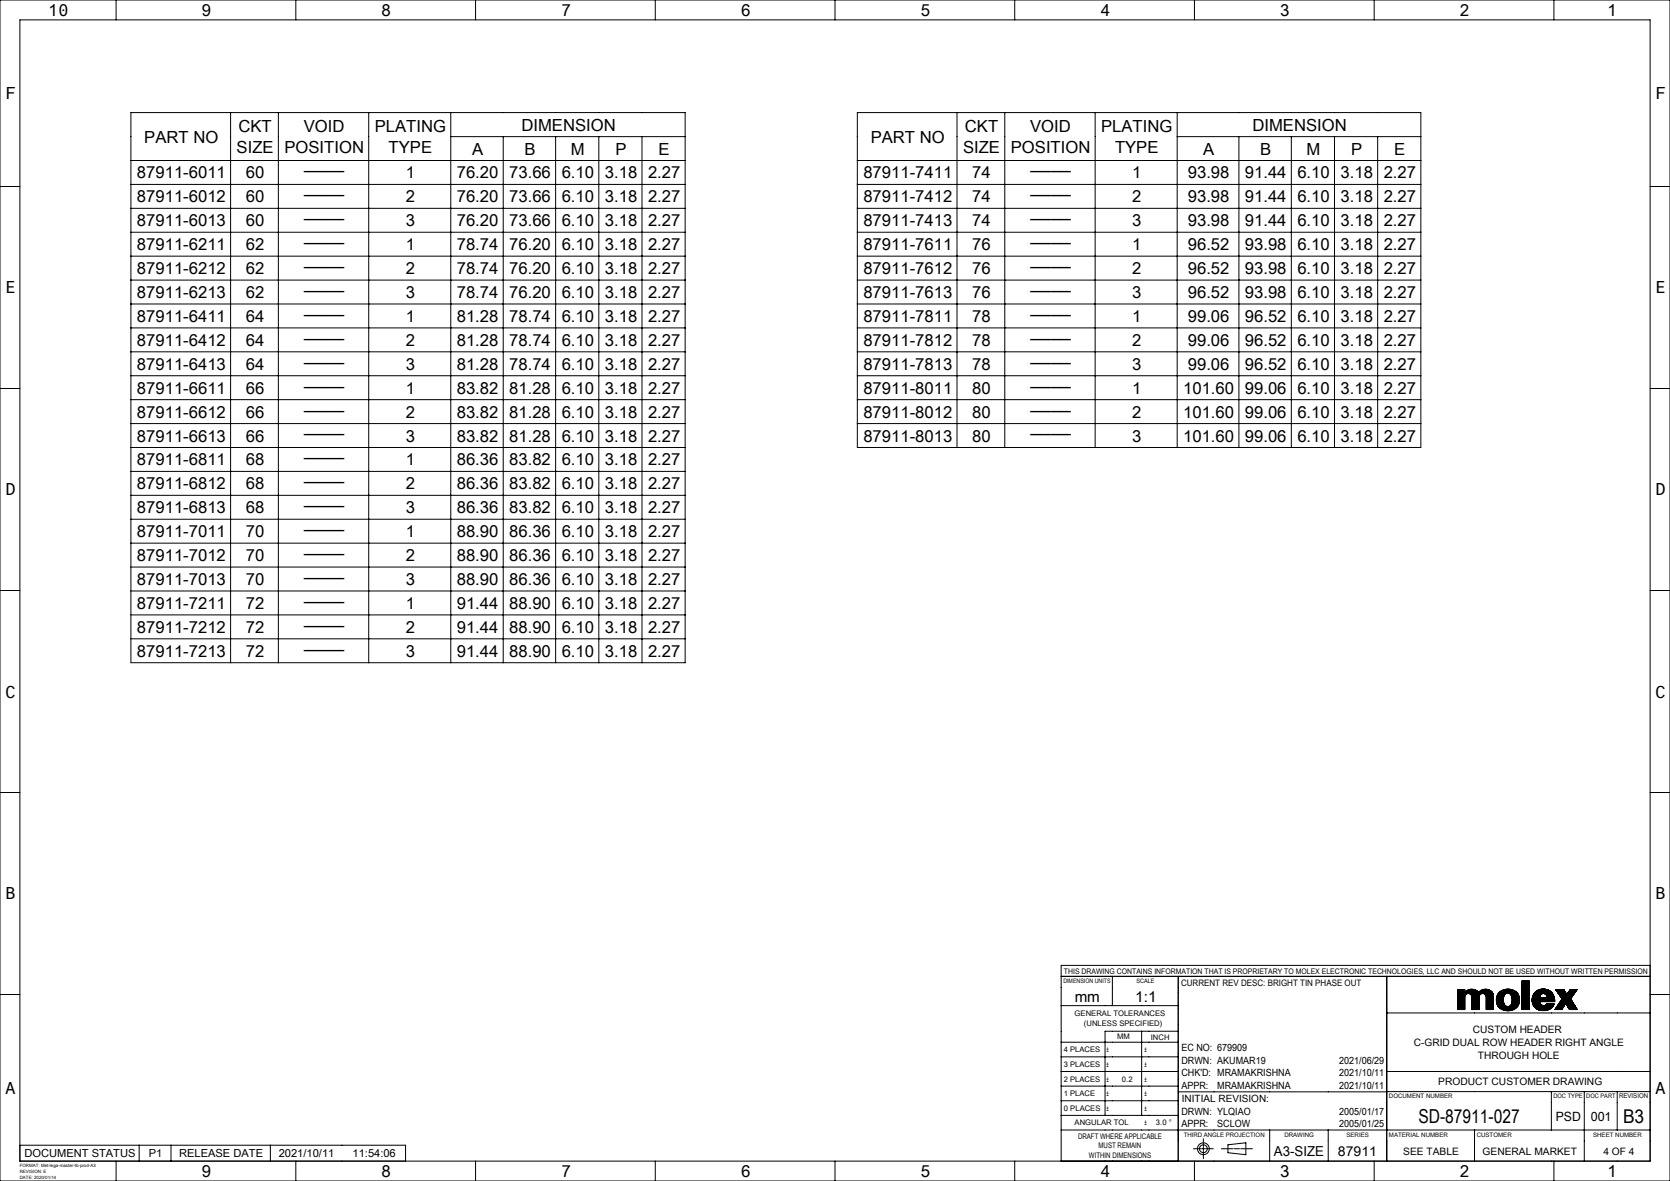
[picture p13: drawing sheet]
<svg xmlns="http://www.w3.org/2000/svg" width="420mm" height="297mm" viewBox="0 0 420 297" stroke-linecap="round" stroke-linejoin="round" font-family="sans-serif">
<defs><g id="words">
<g font-size="4.8">
<text x="356.8" y="282.4">SD-87911-027</text>
<text x="408.2" y="282.3">B3</text>
</g>
<g font-size="4.2">
<text x="12.2" y="4">10</text>
<text x="50.7" y="4">9</text>
<text x="95.9" y="4">8</text>
<text x="141.1" y="4">7</text>
<text x="186.3" y="4">6</text>
<text x="231.5" y="4">5</text>
<text x="276.7" y="4">4</text>
<text x="321.9" y="4">3</text>
<text x="367.1" y="4">2</text>
<text x="404.3" y="4">1</text>
<text x="1.4" y="25">F</text>
<text x="416.4" y="25">F</text>
<text x="36.3" y="35.9">PART NO</text>
<text x="60" y="33.2">CKT</text>
<text x="76.4" y="33.2">VOID</text>
<text x="94.2" y="33.2">PLATING</text>
<text x="131.1" y="32.9">DIMENSION</text>
<text x="219" y="35.9">PART NO</text>
<text x="242.7" y="33.2">CKT</text>
<text x="259.1" y="33.2">VOID</text>
<text x="276.9" y="33.2">PLATING</text>
<text x="315" y="32.9">DIMENSION</text>
<text x="59.5" y="38.5">SIZE</text>
<text x="71.5" y="38.5">POSITION</text>
<text x="97.7" y="38.5">TYPE</text>
<text x="118.7" y="38.9">A</text>
<text x="131.9" y="38.9">B</text>
<text x="143.6" y="38.9">M</text>
<text x="154.8" y="38.9">P</text>
<text x="165.6" y="38.9">E</text>
<text x="242.2" y="38.5">SIZE</text>
<text x="254.2" y="38.5">POSITION</text>
<text x="280.4" y="38.5">TYPE</text>
<text x="302.6" y="38.9">A</text>
<text x="316.9" y="38.9">B</text>
<text x="328.6" y="38.9">M</text>
<text x="339.8" y="38.9">P</text>
<text x="350.7" y="38.9">E</text>
<text x="34.4" y="44.9">87911-6011</text>
<text x="61.8" y="44.9">60</text>
<text x="76.5" y="44.9">────</text>
<text x="102" y="44.9">1</text>
<text x="114.9" y="44.9">76.20</text>
<text x="128.1" y="44.9">73.66</text>
<text x="141.3" y="44.9">6.10</text>
<text x="152.1" y="44.9">3.18</text>
<text x="163" y="44.9">2.27</text>
<text x="217.1" y="44.9">87911-7411</text>
<text x="244.5" y="44.9">74</text>
<text x="259.2" y="44.9">────</text>
<text x="284.7" y="44.9">1</text>
<text x="298.7" y="44.9">93.98</text>
<text x="313.1" y="44.9">91.44</text>
<text x="326.3" y="44.9">6.10</text>
<text x="337.1" y="44.9">3.18</text>
<text x="348" y="44.9">2.27</text>
<text x="34.4" y="50.9">87911-6012</text>
<text x="61.8" y="50.9">60</text>
<text x="76.5" y="50.9">────</text>
<text x="102" y="50.9">2</text>
<text x="114.9" y="50.9">76.20</text>
<text x="128.1" y="50.9">73.66</text>
<text x="141.3" y="50.9">6.10</text>
<text x="152.1" y="50.9">3.18</text>
<text x="163" y="50.9">2.27</text>
<text x="217.1" y="50.9">87911-7412</text>
<text x="244.5" y="50.9">74</text>
<text x="259.2" y="50.9">────</text>
<text x="284.7" y="50.9">2</text>
<text x="298.7" y="50.9">93.98</text>
<text x="313.1" y="50.9">91.44</text>
<text x="326.3" y="50.9">6.10</text>
<text x="337.1" y="50.9">3.18</text>
<text x="348" y="50.9">2.27</text>
<text x="34.4" y="56.9">87911-6013</text>
<text x="61.8" y="56.9">60</text>
<text x="76.5" y="56.9">────</text>
<text x="102" y="56.9">3</text>
<text x="114.9" y="56.9">76.20</text>
<text x="128.1" y="56.9">73.66</text>
<text x="141.3" y="56.9">6.10</text>
<text x="152.1" y="56.9">3.18</text>
<text x="163" y="56.9">2.27</text>
<text x="217.1" y="56.9">87911-7413</text>
<text x="244.5" y="56.9">74</text>
<text x="259.2" y="56.9">────</text>
<text x="284.7" y="56.9">3</text>
<text x="298.7" y="56.9">93.98</text>
<text x="313.1" y="56.9">91.44</text>
<text x="326.3" y="56.9">6.10</text>
<text x="337.1" y="56.9">3.18</text>
<text x="348" y="56.9">2.27</text>
<text x="34.4" y="62.9">87911-6211</text>
<text x="61.8" y="62.9">62</text>
<text x="76.5" y="62.9">────</text>
<text x="102" y="62.9">1</text>
<text x="114.9" y="62.9">78.74</text>
<text x="128.1" y="62.9">76.20</text>
<text x="141.3" y="62.9">6.10</text>
<text x="152.1" y="62.9">3.18</text>
<text x="163" y="62.9">2.27</text>
<text x="217.1" y="62.9">87911-7611</text>
<text x="244.5" y="62.9">76</text>
<text x="259.2" y="62.9">────</text>
<text x="284.7" y="62.9">1</text>
<text x="298.7" y="62.9">96.52</text>
<text x="313.1" y="62.9">93.98</text>
<text x="326.3" y="62.9">6.10</text>
<text x="337.1" y="62.9">3.18</text>
<text x="348" y="62.9">2.27</text>
<text x="34.4" y="68.9">87911-6212</text>
<text x="61.8" y="68.9">62</text>
<text x="76.5" y="68.9">────</text>
<text x="102" y="68.9">2</text>
<text x="114.9" y="68.9">78.74</text>
<text x="128.1" y="68.9">76.20</text>
<text x="141.3" y="68.9">6.10</text>
<text x="152.1" y="68.9">3.18</text>
<text x="163" y="68.9">2.27</text>
<text x="217.1" y="68.9">87911-7612</text>
<text x="244.5" y="68.9">76</text>
<text x="259.2" y="68.9">────</text>
<text x="284.7" y="68.9">2</text>
<text x="298.7" y="68.9">96.52</text>
<text x="313.1" y="68.9">93.98</text>
<text x="326.3" y="68.9">6.10</text>
<text x="337.1" y="68.9">3.18</text>
<text x="348" y="68.9">2.27</text>
<text x="1.4" y="73.8">E</text>
<text x="34.4" y="74.9">87911-6213</text>
<text x="61.8" y="74.9">62</text>
<text x="76.5" y="74.9">────</text>
<text x="102" y="74.9">3</text>
<text x="114.9" y="74.9">78.74</text>
<text x="128.1" y="74.9">76.20</text>
<text x="141.3" y="74.9">6.10</text>
<text x="152.1" y="74.9">3.18</text>
<text x="163" y="74.9">2.27</text>
<text x="217.1" y="74.9">87911-7613</text>
<text x="244.5" y="74.9">76</text>
<text x="259.2" y="74.9">────</text>
<text x="284.7" y="74.9">3</text>
<text x="298.7" y="74.9">96.52</text>
<text x="313.1" y="74.9">93.98</text>
<text x="326.3" y="74.9">6.10</text>
<text x="337.1" y="74.9">3.18</text>
<text x="348" y="74.9">2.27</text>
<text x="416.4" y="73.8">E</text>
<text x="34.4" y="81">87911-6411</text>
<text x="61.8" y="81">64</text>
<text x="76.5" y="81">────</text>
<text x="102" y="81">1</text>
<text x="114.9" y="81">81.28</text>
<text x="128.1" y="81">78.74</text>
<text x="141.3" y="81">6.10</text>
<text x="152.1" y="81">3.18</text>
<text x="163" y="81">2.27</text>
<text x="217.1" y="81">87911-7811</text>
<text x="244.5" y="81">78</text>
<text x="259.2" y="81">────</text>
<text x="284.7" y="81">1</text>
<text x="298.7" y="81">99.06</text>
<text x="313.1" y="81">96.52</text>
<text x="326.3" y="81">6.10</text>
<text x="337.1" y="81">3.18</text>
<text x="348" y="81">2.27</text>
<text x="34.4" y="87">87911-6412</text>
<text x="61.8" y="87">64</text>
<text x="76.5" y="87">────</text>
<text x="102" y="87">2</text>
<text x="114.9" y="87">81.28</text>
<text x="128.1" y="87">78.74</text>
<text x="141.3" y="87">6.10</text>
<text x="152.1" y="87">3.18</text>
<text x="163" y="87">2.27</text>
<text x="217.1" y="87">87911-7812</text>
<text x="244.5" y="87">78</text>
<text x="259.2" y="87">────</text>
<text x="284.7" y="87">2</text>
<text x="298.7" y="87">99.06</text>
<text x="313.1" y="87">96.52</text>
<text x="326.3" y="87">6.10</text>
<text x="337.1" y="87">3.18</text>
<text x="348" y="87">2.27</text>
<text x="34.4" y="93">87911-6413</text>
<text x="61.8" y="93">64</text>
<text x="76.5" y="93">────</text>
<text x="102" y="93">3</text>
<text x="114.9" y="93">81.28</text>
<text x="128.1" y="93">78.74</text>
<text x="141.3" y="93">6.10</text>
<text x="152.1" y="93">3.18</text>
<text x="163" y="93">2.27</text>
<text x="217.1" y="93">87911-7813</text>
<text x="244.5" y="93">78</text>
<text x="259.2" y="93">────</text>
<text x="284.7" y="93">3</text>
<text x="298.7" y="93">99.06</text>
<text x="313.1" y="93">96.52</text>
<text x="326.3" y="93">6.10</text>
<text x="337.1" y="93">3.18</text>
<text x="348" y="93">2.27</text>
<text x="34.4" y="99">87911-6611</text>
<text x="61.8" y="99">66</text>
<text x="76.5" y="99">────</text>
<text x="102" y="99">1</text>
<text x="114.9" y="99">83.82</text>
<text x="128.1" y="99">81.28</text>
<text x="141.3" y="99">6.10</text>
<text x="152.1" y="99">3.18</text>
<text x="163" y="99">2.27</text>
<text x="217.1" y="99">87911-8011</text>
<text x="244.5" y="99">80</text>
<text x="259.2" y="99">────</text>
<text x="284.7" y="99">1</text>
<text x="297.6" y="99">101.60</text>
<text x="313.1" y="99">99.06</text>
<text x="326.3" y="99">6.10</text>
<text x="337.1" y="99">3.18</text>
<text x="348" y="99">2.27</text>
<text x="34.4" y="105">87911-6612</text>
<text x="61.8" y="105">66</text>
<text x="76.5" y="105">────</text>
<text x="102" y="105">2</text>
<text x="114.9" y="105">83.82</text>
<text x="128.1" y="105">81.28</text>
<text x="141.3" y="105">6.10</text>
<text x="152.1" y="105">3.18</text>
<text x="163" y="105">2.27</text>
<text x="217.1" y="105">87911-8012</text>
<text x="244.5" y="105">80</text>
<text x="259.2" y="105">────</text>
<text x="284.7" y="105">2</text>
<text x="297.6" y="105">101.60</text>
<text x="313.1" y="105">99.06</text>
<text x="326.3" y="105">6.10</text>
<text x="337.1" y="105">3.18</text>
<text x="348" y="105">2.27</text>
<text x="34.4" y="111">87911-6613</text>
<text x="61.8" y="111">66</text>
<text x="76.5" y="111">────</text>
<text x="102" y="111">3</text>
<text x="114.9" y="111">83.82</text>
<text x="128.1" y="111">81.28</text>
<text x="141.3" y="111">6.10</text>
<text x="152.1" y="111">3.18</text>
<text x="163" y="111">2.27</text>
<text x="217.1" y="111">87911-8013</text>
<text x="244.5" y="111">80</text>
<text x="259.2" y="111">────</text>
<text x="284.7" y="111">3</text>
<text x="297.6" y="111">101.60</text>
<text x="313.1" y="111">99.06</text>
<text x="326.3" y="111">6.10</text>
<text x="337.1" y="111">3.18</text>
<text x="348" y="111">2.27</text>
<text x="34.4" y="117">87911-6811</text>
<text x="61.8" y="117">68</text>
<text x="76.5" y="117">────</text>
<text x="102" y="117">1</text>
<text x="114.9" y="117">86.36</text>
<text x="128.1" y="117">83.82</text>
<text x="141.3" y="117">6.10</text>
<text x="152.1" y="117">3.18</text>
<text x="163" y="117">2.27</text>
<text x="1.4" y="124.6">D</text>
<text x="34.4" y="123.1">87911-6812</text>
<text x="61.8" y="123.1">68</text>
<text x="76.5" y="123.1">────</text>
<text x="102" y="123.1">2</text>
<text x="114.9" y="123.1">86.36</text>
<text x="128.1" y="123.1">83.82</text>
<text x="141.3" y="123.1">6.10</text>
<text x="152.1" y="123.1">3.18</text>
<text x="163" y="123.1">2.27</text>
<text x="416.4" y="124.6">D</text>
<text x="34.4" y="129.1">87911-6813</text>
<text x="61.8" y="129.1">68</text>
<text x="76.5" y="129.1">────</text>
<text x="102" y="129.1">3</text>
<text x="114.9" y="129.1">86.36</text>
<text x="128.1" y="129.1">83.82</text>
<text x="141.3" y="129.1">6.10</text>
<text x="152.1" y="129.1">3.18</text>
<text x="163" y="129.1">2.27</text>
<text x="34.4" y="135.1">87911-7011</text>
<text x="61.8" y="135.1">70</text>
<text x="76.5" y="135.1">────</text>
<text x="102" y="135.1">1</text>
<text x="114.9" y="135.1">88.90</text>
<text x="128.1" y="135.1">86.36</text>
<text x="141.3" y="135.1">6.10</text>
<text x="152.1" y="135.1">3.18</text>
<text x="163" y="135.1">2.27</text>
<text x="34.4" y="141.1">87911-7012</text>
<text x="61.8" y="141.1">70</text>
<text x="76.5" y="141.1">────</text>
<text x="102" y="141.1">2</text>
<text x="114.9" y="141.1">88.90</text>
<text x="128.1" y="141.1">86.36</text>
<text x="141.3" y="141.1">6.10</text>
<text x="152.1" y="141.1">3.18</text>
<text x="163" y="141.1">2.27</text>
<text x="34.4" y="147.1">87911-7013</text>
<text x="61.8" y="147.1">70</text>
<text x="76.5" y="147.1">────</text>
<text x="102" y="147.1">3</text>
<text x="114.9" y="147.1">88.90</text>
<text x="128.1" y="147.1">86.36</text>
<text x="141.3" y="147.1">6.10</text>
<text x="152.1" y="147.1">3.18</text>
<text x="163" y="147.1">2.27</text>
<text x="34.4" y="153.1">87911-7211</text>
<text x="61.8" y="153.1">72</text>
<text x="76.5" y="153.1">────</text>
<text x="102" y="153.1">1</text>
<text x="114.9" y="153.1">91.44</text>
<text x="128.1" y="153.1">88.90</text>
<text x="141.3" y="153.1">6.10</text>
<text x="152.1" y="153.1">3.18</text>
<text x="163" y="153.1">2.27</text>
<text x="34.4" y="159.2">87911-7212</text>
<text x="61.8" y="159.2">72</text>
<text x="76.5" y="159.1">────</text>
<text x="102" y="159.2">2</text>
<text x="114.9" y="159.2">91.44</text>
<text x="128.1" y="159.2">88.90</text>
<text x="141.3" y="159.2">6.10</text>
<text x="152.1" y="159.2">3.18</text>
<text x="163" y="159.2">2.27</text>
<text x="34.4" y="165.2">87911-7213</text>
<text x="61.8" y="165.2">72</text>
<text x="76.5" y="165.2">────</text>
<text x="102" y="165.2">3</text>
<text x="114.9" y="165.2">91.44</text>
<text x="128.1" y="165.2">88.90</text>
<text x="141.3" y="165.2">6.10</text>
<text x="152.1" y="165.2">3.18</text>
<text x="163" y="165.2">2.27</text>
<text x="1.4" y="175.4">C</text>
<text x="416.4" y="175.4">C</text>
<text x="1.4" y="226.2">B</text>
<text x="416.4" y="226.2">B</text>
<text x="1.4" y="275.1">A</text>
<text x="416.4" y="275.1">A</text>
<text x="50.7" y="296">9</text>
<text x="95.9" y="296">8</text>
<text x="141.1" y="296">7</text>
<text x="186.3" y="296">6</text>
<text x="231.5" y="296">5</text>
<text x="276.7" y="296">4</text>
<text x="321.9" y="296">3</text>
<text x="367.1" y="296">2</text>
<text x="404.3" y="296">1</text>
</g>
<g font-size="3.9">
<text x="270.3" y="252">mm</text>
<text x="285.5" y="252">1:1</text>
</g>
<text font-size="3.5" x="320.4" y="290.6">A3-SIZE</text>
<text font-size="3.4" x="336.5" y="290.6">87911</text>
<g font-size="3.2">
<text x="391.3" y="281.9">PSD</text>
<text x="400.1" y="281.9">001</text>
</g>
<g font-size="2.8">
<text x="6.1" y="291">DOCUMENT STATUS</text>
<text x="37.4" y="291">P1</text>
<text x="45" y="291">RELEASE DATE</text>
<text x="70.1" y="291">2021/10/11</text>
<text x="88.7" y="291">11:54:06</text>
</g>
<g font-size="2.6">
<text x="355.6" y="263">C-GRID DUAL ROW HEADER RIGHT ANGLE</text>
<text x="370.4" y="259.8">CUSTOM HEADER</text>
<text x="371.7" y="266.3">THROUGH HOLE</text>
<text x="361.7" y="272.9">PRODUCT CUSTOMER DRAWING</text>
<text x="352.9" y="290.4">SEE TABLE</text>
<text x="372.9" y="290.4">GENERAL MARKET</text>
<text x="403.3" y="290.4">4 OF 4</text>
</g>
<g font-size="2.5">
<text x="297.1" y="264.3">EC NO: 679909</text>
<text x="297.1" y="267.5">DRWN: AKUMAR19</text>
<text x="336.8" y="267.5">2021/06/29</text>
<text x="297.1" y="270.7">CHK'D: MRAMAKRISHNA</text>
<text x="297.1" y="273.9">APPR:</text>
<text x="306.1" y="273.9">MRAMAKRISHNA</text>
<text x="336.8" y="270.7">2021/10/11</text>
<text x="336.8" y="273.9">2021/10/11</text>
<text x="297.1" y="280.3">DRWN: YLQIAO</text>
<text x="297.2" y="277.1">INITIAL REVISION:</text>
<text x="336.8" y="280.3">2005/01/17</text>
<text x="297.1" y="283.5">APPR:</text>
<text x="306.1" y="283.5">SCLOW</text>
<text x="336.8" y="283.5">2005/01/25</text>
</g>
<text font-size="2.2" x="297" y="248">CURRENT REV DESC: BRIGHT TIN PHASE OUT</text>
<g font-size="1.9">
<text x="267.6" y="244.9">THIS DRAWING CONTAINS INFORMATION THAT IS PROPRIETARY TO MOLEX ELECTRONIC TECHNOLOGIES, LLC AND SHOULD NOT BE USED WITHOUT WRITTEN PERMISSION</text>
<text x="270.3" y="255.6">GENERAL TOLERANCES</text>
<text x="272.6" y="258">(UNLESS SPECIFIED)</text>
<text x="281" y="261.4">MM</text>
<text x="289.4" y="261.4">INCH</text>
<text x="267.6" y="264.6">4 PLACES</text>
<text x="267.6" y="268.3">3 PLACES</text>
<text x="278.3" y="264.6">±</text>
<text x="278.3" y="268.3">±</text>
<text x="287.8" y="264.6">±</text>
<text x="287.8" y="268.3">±</text>
<text x="267.6" y="272">2 PLACES</text>
<text x="267.6" y="275.7">1 PLACE</text>
<text x="278.3" y="272">±</text>
<text x="278.3" y="275.7">±</text>
<text x="282.2" y="272">0.2</text>
<text x="287.8" y="272">±</text>
<text x="287.8" y="275.7">±</text>
<text x="267.6" y="279.4">0 PLACES</text>
<text x="278.3" y="279.4">±</text>
<text x="287.8" y="279.4">±</text>
<text x="270.3" y="283">ANGULAR TOL</text>
<text x="271.1" y="286.3">DRAFT WHERE APPLICABLE</text>
<text x="287.8" y="283">±</text>
<text x="290.7" y="283">3.0 °</text>
<text x="273.9" y="291.2">WITHIN DIMENSIONS</text>
<text x="276.3" y="288.8">MUST REMAIN</text>
</g>
<text font-size="1.7" x="407.2" y="276.2">REVISION</text>
<g font-size="1.5">
<text x="267.4" y="247.2">DIMENSION UNITS</text>
<text x="285.8" y="247.2">SCALE</text>
<text x="349.3" y="276.2">DOCUMENT NUMBER</text>
<text x="390.7" y="276.2">DOC TYPE</text>
<text x="399" y="276.2">DOC PART</text>
<text x="297.7" y="285.9">THIRD ANGLE PROJECTION</text>
<text x="323" y="285.9">DRAWING</text>
<text x="338.6" y="285.9">SERIES</text>
<text x="349.3" y="285.8">MATERIAL NUMBER</text>
<text x="371.4" y="285.9">CUSTOMER</text>
<text x="400.7" y="285.9">SHEET NUMBER</text>
</g>
<g font-size="1.1">
<text x="5" y="293.6">FORMAT: Met-lega-master-tb-prod-A3</text>
<text x="5" y="295">REVISION: E</text>
<text x="5" y="296.4">DATE: 2020/01/14</text>
</g>
</g></defs>
<g fill="none" stroke="#000" stroke-width=".25">
<path d="M0 0h420v297h-420zM5 5h410v287h-410zM29.2 0v5M74.4 0v5M119.6 0v5M164.8 0v5M210 0v5M255.2 0v5M300.4 0v5M345.6 0v5M390.8 0v5M32.9 28.3h139.4v138.4h-139.4z"/>
<path d="M58 28.3v138.4M70 28.3v138.4M92.7 28.3v138.4M113.4 28.3v138.4M113.4 34.4h58.9M126.6 34.4v132.3M139.7 34.4v132.3M150.6 34.4v132.3M161.5 34.4v132.3M215.6 28.3h141.7v84.2h-141.7zM240.7 28.3v84.2M252.7 28.3v84.2"/>
<path d="M275.4 28.3v84.2M296.1 28.3v84.2M296.1 34.4h61.2M311.6 34.4v78.1M324.8 34.4v78.1M335.6 34.4v78.1M346.5 34.4v78.1M0 46.9h5M32.9 40.4h139.4M32.9 46.4h139.4M32.9 52.4h139.4M32.9 58.4h139.4"/>
<path d="M215.6 40.4h141.7M215.6 46.4h141.7M215.6 52.4h141.7M215.6 58.4h141.7M415 46.9h5M32.9 64.4h139.4M32.9 70.4h139.4M32.9 76.4h139.4M215.6 64.4h141.7M215.6 70.4h141.7M215.6 76.4h141.7M0 97.7h5"/>
<path d="M32.9 82.5h139.4M32.9 88.5h139.4M32.9 94.5h139.4M215.6 82.5h141.7M215.6 88.5h141.7M215.6 94.5h141.7M415 97.7h5M32.9 100.5h139.4M32.9 106.5h139.4M32.9 112.5h139.4M32.9 118.5h139.4M215.6 100.5h141.7"/>
<path d="M215.6 106.5h141.7M32.9 136.6h139.4M32.9 124.6h139.4M32.9 130.6h139.4M0 148.5h5M32.9 142.6h139.4M32.9 148.6h139.4M32.9 154.6h139.4M415 148.5h5M32.9 160.7h139.4M0 199.3h5M415 199.3h5"/>
<path d="M0 250.1h5M266.9 245.5h148.1M266.9 252.9h29.4M279.8 245.5v7.4M287.1 259.3v21.2M296.3 245.5v46.5M296.3 259.3h-18.4v21.2M348.8 254.7h66.2M348.8 245.5v46.5M366.6 253.9h1.8v-3.2a.89 .89 0 0 1 .9-.9 .89 .89 0 0 1 .9 .9v3.2M366.6 249.3l.4-.4-.4 .4M366.6 248.9h.1"/>
<path d="M366.7 248.9l-.1 .1M366.8 248.9l-.2 .2M367.1 248.9l-.5 .5M367.2 248.9l-.6 .6M367.3 248.9l-.7 .7M367.4 253.9l1-1-1 1M367.4 248.9l-.8 .8M367.5 248.9l-.9 .9M367.6 248.9l-1 1M367.7 248.9l-1.1 1.1M367.9 248.9l-1.3 1.3M368 248.9l-1.4 1.4"/>
<path d="M368.1 248.9l-1.5 1.5M368.2 248.9l-1.6 1.6M368.3 248.9l-1.7 1.7M368.4 253.4l-.5 .5M368.4 253.3l-.6 .6M368.4 253.2l-.7 .7M368.4 253.1l-.8 .8M368.4 253l-.9 .9M368.4 252.7l-1.2 1.2M368.4 252.6l-1.3 1.3M368.4 252.5l-1.4 1.4M368.4 252.4l-1.5 1.5"/>
<path d="M368.4 252.3l-1.6 1.6M368.4 252.1l-1.8 1.8M368.4 252l-1.8 1.8M368.4 251.9l-1.8 1.8M368.4 251.8l-1.8 1.8M368.4 251.7l-1.8 1.8M368.4 251.6l-1.8 1.9M368.4 251.5l-1.8 1.8M368.4 251.4l-1.8 1.9M368.4 251.4l-1.8 1.8M368.4 251.2l-1.8 1.9M368.4 251.1l-1.8 1.9 1.8-1.8"/>
<path d="M368.4 251l-1.8 1.8M368.4 250.9l-1.8 1.8M368.4 250.8l-1.8 1.8M368.4 250.7l-1.8 1.9M368.4 253.8l-.1 .1M368.4 253.7l-.2 .2M368.4 253.6l-.3 .3M368.4 253.5l-.4 .4M368.4 250.6l-1.8 1.8M368.4 249.6l-1.8 1.8M368.4 249.4l-1.8 1.9M368.4 249.4l-1.8 1.8"/>
<path d="M368.4 249.3l-1.8 1.8M368.4 249.2l-1.8 1.8M368.4 249.1l-1.8 1.8M368.4 249l-1.8 1.9M368.4 249l-1.8 1.8M368.4 248.9l-1.8 1.8M368.4 249.6v-.7h-1.8v5M368.4 250.5l-1.8 1.9M368.5 250.4l-1.9 1.9M369 249.1l-2.4 2.4M369.1 249l-2.5 2.5M369.4 248.9l-2.8 2.8 2.7-2.8"/>
<path d="M369.6 248.8l-3 3M369.7 248.8l-3.1 3.1M369.8 250l1.2-1.1-1.1 1.2M369.8 248.8l-3.2 3.2M369.9 248.8l-3.3 3.3M369.9 250.1l1.2-1.1-1.1 1.1M370 248.8l-3.4 3.4M370.1 248.8l-1.2 1.1M370.2 251.1l1.6-1.6-1.6 1.7M370.2 250.8l1.5-1.4-1.5 1.5M370.2 253l1.8-1.7-1.8 1.9M370.2 253.9h1.8"/>
<path d="M370.2 248.8l-1.2 1.1M370.2 248.8l-1 1M370.3 248.8l-1.1 1M370.4 248.8l-1 1 1.1-1M370.6 248.8l-1.1 1.1M370.7 248.8l-1.1 1.1M370.7 248.9l-1.1 1M370.8 248.9l-1.1 1M370.8 248.9l-1 1.1M371.2 249.1l-1.2 1.1M371.3 249.1l-1.2 1.2M371.3 249.1l-1.2 1.3"/>
<path d="M371.4 249.1l-1.3 1.3M371.4 249.2l-1.3 1.3M371.5 249.2l-1.3 1.3M371.5 249.3l-1.3 1.4 1.4-1.4M371.7 249.4l-1.5 1.6M371.8 253.9l.2-.1-.1 .1M371.9 249.6l-1.7 1.6M371.9 249.6a2.29 2.29 0 0 0-3.5 0M372 250.7a.89 .89 0 0 1 .9-.9 .89 .89 0 0 1 .9 .9M372 253.9h.1M372 253.6l-.3 .3M372 253.5l-.4 .4"/>
<path d="M372 253.4l-.5 .5M372 253.3l-.6 .6M372 253.1l-.8 .8M372 253l-.9 .9M372 252.9l-1 1M372 252.8l-1.1 1.1M372 252.7l-1.2 1.2M372 252.6l-1.3 1.3M372 252.5l-1.4 1.4M372 252.4l-1.5 1.5M372 252.2l-1.7 1.7M372 252.1l-1.8 1.8"/>
<path d="M372 252l-1.8 1.8M372 251.9l-1.8 1.9M372 251.8l-1.8 1.8M372 251.6l-1.8 1.9M372 251.6l-1.8 1.8M372 251.5l-1.8 1.8M372 251.4l-1.8 1.8M372 251.1l-1.8 1.9M372 251l-1.8 1.9M372 250.9l-1.8 1.9M372 250.9l-1.8 1.8M372 250.7l-1.8 1.9"/>
<path d="M372 250.7v3.2M372 250.7l-1.8 1.8M372 250.5l-1.8 1.9M372 250.5l-1.8 1.8M372.2 250.2l-2 2.1M372.4 249.1l-2.2 2.3M372.6 249l-2.4 2.4M372.8 248.9l-2.6 2.6M372.8 249.8l1.1-1-1.2 1.1M372.9 248.9l-2.7 2.7M373 248.8l-2.8 2.9M373.1 248.8l-2.9 3"/>
<path d="M373.3 248.8l-3.1 3.1M373.3 250l1.1-1.1-1 1.1M373.3 248.8l-3.1 3.2M373.4 250l1.2-1-1.1 1.1M373.5 248.8l-3.3 3.3M373.7 248.8l-1.3 1.2M373.7 248.8l-1.1 1.1M373.8 250.9l1.5-1.4-1.5 1.5M373.8 253.9h1.7M373.8 250.7v3.2M374 248.8l-1.1 1M374 248.8l-.9 1.1 1-1.1"/>
<path d="M374.2 248.9l-1 1M374.3 248.9l-1.1 1M374.3 248.9l-1 1M374.6 249l-1.1 1.1M374.7 249.1l-1.1 1.1 1.1-1.1M374.8 249.1l-1.1 1.2 1.1-1.2M374.9 249.2l-1.2 1.2M375 249.3l-1.2 1.3M375.1 249.4l-1.3 1.3M375.2 249.4l.3 .8M375.2 249.4a2.3 2.3 0 0 0-3.3 .2M375.2 249.4l-1.4 1.5"/>
<path d="M375.3 249.6l-1.5 1.5M375.3 249.6l-1.5 1.6M375.4 249.7l-1.6 1.6M375.4 249.7l-1.6 1.8 1.6-1.7M375.5 249.8l-1.7 1.8M375.5 249.9l-1.7 1.7M375.5 250l-1.7 1.8M375.5 250.1l-1.7 1.7M375.5 250.1l-1.7 1.8M375.5 253.9h.1M375.5 253.8l-.1 .1M375.5 253.7l-.1 .2"/>
<path d="M375.5 253.6l-.2 .3M375.5 253.6l-.3 .3M375.5 253.4l-.4 .5 .4-.5M375.5 253.3l-.6 .6M375.5 253.2l-.7 .7M375.5 253.1l-.8 .8M375.5 253l-.8 .9M375.5 252.9l-1 1M375.5 252.8l-1 1.1M375.5 252.7l-1.1 1.2M375.5 252.7l-1.2 1.2M375.5 252.5l-1.3 1.4"/>
<path d="M375.5 252.5l-1.4 1.4M375.5 252.4l-1.5 1.5M375.5 252.3l-1.6 1.6M375.5 252.2l-1.7 1.7M375.5 252.1l-1.7 1.8M375.5 252l-1.7 1.8M375.5 251.9l-1.7 1.8M375.5 251.8l-1.7 1.8M375.5 251.8l-1.7 1.7M375.5 251.6l-1.7 1.8M375.5 251.6l-1.7 1.7M375.5 251.5l-1.7 1.8"/>
<path d="M375.5 251.4l-1.7 1.7M375.5 251.3l-1.7 1.8M375.5 251.2l-1.7 1.8M375.5 251.1l-1.7 1.8M375.5 251l-1.7 1.8M375.5 250.9l-1.7 1.8 1.7-1.7M375.5 250.8l-1.7 1.7M375.5 250.7l-1.7 1.8M375.5 250.6l-1.7 1.8M375.5 250.5l-1.7 1.8M375.5 250.4l-1.7 1.8M375.5 250.3l-1.7 1.8"/>
<path d="M375.5 250.3l-1.7 1.7M375.5 250.2v3.7M376.3 251.8l3.1-3-3.1 3M376.7 252.9l.6 .7M377.1 253.5l1.1-1.1-1.1 1.1M377.2 249.4l-.3 .4M377.4 249.3l-.7 .7M377.5 249.2l-.8 .9M377.8 249.1l-1.2 1.2M377.9 249l-1.4 1.4M378.1 251.5l-1.4 1.4M378.1 251.4l-1.4 1.4"/>
<path d="M378.1 251.3l-1.5 1.5M378.1 249l-1.6 1.6M378.1 251.6l-1.3 1.4M378.1 251.6l-1.4 1.4M378.1 251.2l-1.5 1.6M378.1 251.8l-1.3 1.3M378.1 251.2l-1.5 1.5M378.1 251l-1.5 1.6M378.1 251l-1.6 1.6M378.1 252.1l-1.2 1.2 1.2-1.3-1.2 1.2M378.2 250.8l-1.7 1.7M378.2 252.1l-1.2 1.2"/>
<path d="M378.2 250.7l-1.7 1.7M378.2 248.9l-1.8 1.8M378.2 252.2l-1.2 1.2M378.2 252.3l-1.1 1.1M378.2 250.6l-1.7 1.8M378.3 250.5l-1.9 1.8M378.3 252.5l-1.1 1M378.3 252.5a2.16 2.16 0 0 1 .5-2.7 1.19 1.19 0 0 1 1.5 1.4l-.2 1.3M378.3 252.5a.98 .98 0 0 0 .9 .6 .98 .98 0 0 0 .9-.6M378.3 252.5l-1.1 1.1M378.3 252.6l-1 1M378.3 250.3l-1.9 1.9"/>
<path d="M378.3 248.9l-1.9 1.9M378.3 252.6l-.9 1M378.4 252.7l-1 1M378.4 252.8l-.9 .9M378.4 248.9l-2 2M378.5 252.8l-.9 1 1-.8M378.6 248.8l-2.2 2.2M378.7 248.8l-2.4 2.3M378.7 253l-.9 .9 .9-.9M378.8 253l-.8 .9 .9-.8M378.8 248.8l-2.5 2.4M378.9 248.8l-2.6 2.5"/>
<path d="M378.9 253.1l-.9 .9M379 248.8l-2.7 2.6M379 253.1l-.9 .9M379.1 248.8l-2.8 2.7M379.1 253.1l-.9 .9 1-.9M379.2 248.8l-2.9 2.8M379.2 253.1l-.9 1M379.2 248.8l-2.9 2.9M379.4 253.1l-1 1M379.4 253.1l-.9 1M379.5 248.8l-3.1 3.1M379.5 253.1l-1 1"/>
<path d="M379.6 248.8l-3.2 3.2M379.7 248.8l-3.3 3.3M379.8 252.9l-1.2 1.2M379.8 248.8l-1.1 1.1M379.9 248.8l-1 1M380 248.8l-1 1M380 248.9l-.9 .9M380.1 252.5l1.9-1.9-2 2.2M380.1 248.9l-.9 .9M380.2 248.9l-.9 .9M380.2 252.1l1.8-1.6-1.8 1.7M380.3 251.9l1.6-1.6-1.7 1.8"/>
<path d="M380.3 248.9l-.9 .9M380.3 248.9l-.8 .9M380.4 249l-.9 .8M380.5 249l-.9 .8M380.5 249l-.9 .9M380.6 249l-.9 .9M380.6 249l-.8 1 .9-.9M380.7 249.1l-.9 .9M380.8 249.1l-.9 .9M380.9 249.2l-1 .9M381 249.2l-1 1M381.1 249.3l-1 1"/>
<path d="M381.1 253.6l-1 .5-1.1 .1-1.7-.6M381.2 249.3l-1.1 1.1 1.1-1M381.3 249.4l-1.1 1.1M381.3 249.4l-1.1 1.2M381.4 249.5l-1.2 1.2M381.4 249.6l-1.2 1.2M381.5 249.6l-1.3 1.3M381.5 253.3l-.1 .1M381.5 249.6l-1.2 1.5M381.7 249.8l-1.4 1.4M381.7 249.8l-1.4 1.5M381.7 253l-.6 .6"/>
<path d="M381.7 249.9l-1.4 1.4M381.8 250l-1.5 1.5M381.8 250a3.1 3.1 0 0 0-5.3 .5l-.1 1.5 .3 .9M381.8 250a2.85 2.85 0 0 1-.7 3.6M381.8 250.1l-1.5 1.6M381.9 252.8l-1 1M381.9 250.2l-1.6 1.5M381.9 250.2l-1.6 1.7M381.9 252.7l-1.2 1.1M382 252.5l-1.5 1.4M382 250.5l-1.8 1.9M382 252.4l-1.6 1.6"/>
<path d="M382.1 252.2l-1.8 1.8M382.1 250.7l-3.4 3.4M382.1 250.8l-3.4 3.3M382.1 252.1l-1.9 2M382.1 250.9l-3.3 3.3M382.1 250.9l-3.2 3.3M382.1 252l-2.1 2.1M382.1 251.9l-2.2 2.2M382.1 251.1l-3.1 3.1M382.1 251.8l-2.3 2.3M382.1 251.2l-3 3M382.1 251.7l-2.4 2.5"/>
<path d="M382.1 251.2l-2.9 3M382.2 251.6l-2.6 2.6M382.2 251.5l-2.7 2.7M382.2 251.4l-2.8 2.8M382.2 251.4l-2.9 2.8M382.8 246.7h1.8M382.8 246.7v7.2M382.8 246.7h.1M382.9 246.7l-.1 .1M382.9 246.7l-.1 .2M383 246.7l-.2 .2M383.1 246.7l-.3 .3"/>
<path d="M383.2 246.7l-.4 .4M383.3 246.7l-.5 .5M383.3 246.7l-.5 .6M383.5 246.7l-.7 .7M383.5 246.7l-.7 .8M383.6 246.7l-.8 .9M383.7 246.7l-.9 .9M383.8 246.7l-1 1.1M383.9 246.7l-1.1 1.1M384 253.9l.6-.6-.5 .6M384 246.7l-1.2 1.2M384.1 246.7l-1.3 1.3"/>
<path d="M384.2 246.7l-1.4 1.4M384.2 246.7l-1.4 1.5M384.4 246.7l-1.6 1.6M384.5 246.7l-1.7 1.8M384.6 251l-1.8 1.9M384.6 251l-1.8 1.8M384.6 250.9l-1.8 1.8M384.6 250.8l-1.8 1.9M384.6 250.7l-1.8 1.8M384.6 250.6l-1.8 1.9M384.6 250.5l-1.8 1.9M384.6 250.4l-1.8 1.9"/>
<path d="M384.6 250.4l-1.8 1.8M384.6 250.2l-1.8 1.9M384.6 250.2l-1.8 1.8M384.6 250.1l-1.8 1.8M384.6 250l-1.8 1.8M384.6 249.9l-1.8 1.9M384.6 249.8l-1.8 1.8M384.6 249.7l-1.8 1.9M384.6 249.6l-1.8 1.9M384.6 249.5l-1.8 1.9M384.6 249.5l-1.8 1.8M384.6 249.3l-1.8 1.9"/>
<path d="M384.6 249.3l-1.8 1.8M384.6 249.2l-1.8 1.8M384.6 249.1l-1.8 1.8M384.6 249l-1.8 1.9M384.6 248.9l-1.8 1.8M384.6 248.8l-1.8 1.9M384.6 248.7l-1.8 1.9M384.6 248.6l-1.8 1.9M384.6 248.6l-1.8 1.8M384.6 248.4l-1.8 1.9M384.6 248.4l-1.8 1.8M384.6 248.3l-1.8 1.8"/>
<path d="M384.6 248.2l-1.8 1.8M384.6 248.1l-1.8 1.9M384.6 248l-1.8 1.8M384.6 247.9l-1.8 1.9M384.6 247.8l-1.8 1.9M384.6 247.8l-1.8 1.8M384.6 247.7l-1.8 1.8M384.6 247.6l-1.8 1.8M384.6 247.5l-1.8 1.9M384.6 247.4l-1.8 1.8M384.6 247.3l-1.8 1.9M384.6 247.2l-1.8 1.9"/>
<path d="M384.6 247.1l-1.8 1.9M384.6 247.1l-1.8 1.8M384.6 246.9l-1.8 1.9M384.6 246.9l-1.8 1.8M384.6 246.8l-1.8 1.8M384.6 246.7l-1.8 1.8M384.6 246.7v7.2h-1.8M384.6 253.8l-.1 .1M384.6 253.7l-.2 .2M384.6 253.6l-.2 .3M384.6 253.5l-.4 .4M384.6 253.2l-.7 .7"/>
<path d="M384.6 253.1l-.8 .8M384.6 253l-.9 .9M384.6 252.9l-1 1M384.6 252.8l-1.1 1.1M384.6 252.6l-1.3 1.3M384.6 252.5l-1.4 1.4M384.6 252.4l-1.5 1.5M384.6 252.3l-1.6 1.6M384.6 252.2l-1.7 1.7M384.6 252.1l-1.8 1.8M384.6 251.9l-1.8 1.9M384.6 251.9l-1.8 1.8"/>
<path d="M384.6 251.7l-1.8 1.9M384.6 251.7l-1.8 1.8M384.6 251.6l-1.8 1.8M384.6 251.5l-1.8 1.8M384.6 251.4l-1.8 1.9M384.6 251.3l-1.8 1.8M384.6 251.2l-1.8 1.9M384.6 251.1l-1.8 1.9M385.3 251.8a2.53 2.53 0 0 0 2.5 2.3M385.5 250.3l-.2 1.5M386.4 249.2l-.6 .6M386.6 249.1l-.9 .9"/>
<path d="M386.9 249l-1.3 1.3M387 248.9l-1.5 1.5M387 248.9l-1 .7-.5 .7M387 248.9a2.95 2.95 0 0 1 3.6 1.2M387.1 248.9l-1.6 1.6M387.2 248.8l-1.7 1.8M387.3 250.8l-1.8 1.7M387.3 250.7l-1.8 1.8M387.3 252l-1.3 1.3M387.3 252.1l-1.3 1.2M387.3 252.1l-1.2 1.3M387.3 250.9l-1.8 1.7"/>
<path d="M387.3 250.4l-1.8 2 1.8-1.8M387.3 252.2l-1.2 1.2M387.3 252.3l-1.1 1.2M387.4 252.4l-1.2 1.1M387.4 250.9l-1.8 1.8M387.4 248.8l-2 2M387.4 252.5l-1.1 1.1M387.5 252.5l-1.2 1.1M387.5 248.8l-2.1 2.1M387.5 250.9l-1.9 1.9M387.5 252.6l-1 1.1 1.1-1.1M387.6 250.9l-2 1.9"/>
<path d="M387.6 250.1a.9 .9 0 0 1 1-.1 .9 .9 0 0 1 .5 .9h-1.8zM387.6 252.7l-1 1.1 1.1-1.1M387.6 248.8l-2.2 2.2M387.7 248.8l-2.4 2.3M387.7 252.7l-1.1 1.1M387.7 250.9l-2 2M387.8 252.8l-1.1 1M387.8 250.9l-2.1 2.1M387.8 248.7l-2.5 2.5M387.8 252.8l-1 1.1M387.9 248.7l-2.6 2.6M387.9 252.8l-1.1 1.1"/>
<path d="M387.9 250.9l-2.1 2.1M388 252.9l-1.1 1M388 250.9l-2.2 2.2M388 248.7l-2.7 2.7M388.1 252.9l-1.2 1M388.1 248.7l-2.8 2.8M388.1 250.9l-2.2 2.3 2.3-2.3M388.1 252.9l-1.1 1.1M388.2 248.7l-2.9 2.9M388.2 251.9l2.2-2.1-2.1 2.1M388.2 252.9l-1.1 1.1M388.2 248.7l-2.9 3"/>
<path d="M388.3 252.9l-1.2 1.1M388.3 250.9l-2.4 2.3M388.3 250.9l-2.4 2.4M388.4 248.7l-3.1 3.1M388.4 251.9l2.1-2-2.1 2M388.4 252.9l-1.2 1.1M388.5 250.9l-1.1 1M388.5 250.9l-1 1M388.5 248.8l-3.2 3.1M388.6 248.8l-3.2 3.2M388.6 252.8l-1.3 1.3 1.2-1.2M388.6 250.9l-1.1 1"/>
<path d="M388.7 248.8l-3.3 3.3M388.7 250.9l-1 1M388.8 250.9l-1.1 1M388.8 248.8l-3.4 3.5 2-2M388.9 248.8l-1.2 1.2M388.9 250.9l-1.1 1M389 248.8l-1.2 1.1M389 252.4l-.8 .5M389 252.4h1.9M389 250.9l-1.1 1M389 250.5l1.1-1-1.1 1M389 248.9l-1 1"/>
<path d="M389 252.4l-.1 .2M389.1 250.7l1.1-1.1-1.1 1.2M389.1 252.4l-1.7 1.7M389.1 248.9l-1 1M389.1 252.4l-1.6 1.7M389.2 248.9l-1 1M389.2 248.9l-.9 1M389.3 252.4l-1.8 1.7M389.3 248.9l-.9 1 1-.9M389.3 252.4l-1.7 1.7M389.4 249l-.9 .9M389.4 252.4l-1.7 1.7"/>
<path d="M389.5 249l-1 .9M389.5 252.4l-1.7 1.7M389.5 249.1l-.9 .9M389.6 249.1l-.9 .9M389.6 252.4l-1.7 1.7M389.7 249.1l-1 .9M389.7 252.4l-1.7 1.7M389.7 249.1l-.9 1M389.8 249.2l-1 .9M389.8 249.2l-1 1M389.8 252.4l-1.8 1.7M389.9 252.4l-1.7 1.7"/>
<path d="M389.9 249.3l-1 .9M389.9 249.3l-1 1M390 249.3l-1 1.1M390 252.4l-1.8 1.7M390 249.4l-1 1M390 252.4l-1.7 1.7M390.2 252.4l-1.8 1.7M390.2 249.5l-1.2 1.1M390.2 252.4l-1.7 1.7M390.3 249.6l-2.3 2.3M390.3 249.7l-2.2 2.2M390.3 252.4l-1.7 1.7"/>
<path d="M390.4 252.4l-1.7 1.7M390.5 249.9l-1.9 2M390.5 252.4l-1.7 1.7M390.5 250l-1.9 1.9M390.6 250.1l-1.9 1.8M390.6 252.4l-1.6 1.7M390.6 250.1l.4 1.8h-3.7a.99 .99 0 0 0 .9 1M390.6 250.1l-1.8 1.8M390.6 250.2l-1.7 1.7M390.6 253l-.7 .7M390.7 250.2l-1.7 1.7M390.7 250.3l-1.6 1.6"/>
<path d="M390.7 252.9l-.9 .9M390.7 252.4l-1.7 1.6M390.7 250.3l-1.5 1.6M390.7 250.4l-1.4 1.5M390.8 250.5l-1.5 1.4M390.8 252.4l-1.6 1.6M390.8 251.9l.2-.2-.2 .2M390.8 252.7l-1.2 1.2M390.8 250.6l-1.3 1.3M390.8 252.6l-1.3 1.3M390.8 252.4l-1.5 1.6M390.8 250.7l-1.2 1.2"/>
<path d="M390.9 252.4a2.62 2.62 0 0 1-3.1 1.7M390.9 250.7l-1.2 1.2M390.9 250.8l-1.1 1.1M390.9 250.9l-1 1M390.9 251l-.8 .9M390.9 251.1l-.8 .8M391 251.2l-.8 .7M391 251.2l-.7 .7M391 251.3l-.5 .6 .5-.5M391 251.5l-.4 .4M391 251.5l-.3 .4M391 251.8v.1"/>
<path d="M391 251.8l-.1 .1M391 253.9h1.8l1-1.6 .9 1.6M391.3 248.9h.1M391.4 248.9h.1M391.6 248.9l-.2 .2M391.7 248.9l-.3 .2M391.7 248.9l-.2 .3M391.9 248.9l-.4 .3M391.9 248.9l-.4 .4M392 248.9l-.4 .5 .5-.5M392.1 250.2l1.3-1.2-1.2 1.2M392.2 248.9l-.5 .6"/>
<path d="M392.3 248.9l-.6 .6M392.4 248.9l-.7 .7M392.5 248.9l-.7 .7 .7-.7M392.6 248.9l-.8 .8M392.7 248.9l-.8 .8M392.8 253.8v.1M392.8 248.9l-.9 .9M392.8 251.2l-1.8 2.7M392.9 248.9l-1 .9M392.9 253.7l-.2 .2M393 248.9l-1 1M393 253.5l-.3 .4"/>
<path d="M393.1 248.9l-1.1 1.1M393.1 253.4l-.5 .5M393.2 248.9l-1.2 1.1M393.2 248.9l-1.1 1.2M393.3 248.9h-2l1.5 2.3M393.3 248.9l.7 1.2 .9-1.2M393.3 248.9l-1.2 1.2M393.3 253.1l-.8 .8M393.4 252.9l-1 1M393.5 249.2l-1.2 1.2 1.1-1.3-1.2 1.2M393.5 249.2l-1.2 1.3M393.5 249.3l-1.1 1.2"/>
<path d="M393.6 249.3l-1.2 1.3M393.6 252.6l-1.3 1.3M393.6 249.4l-1.2 1.2M393.6 249.5l-1.1 1.2M393.7 249.5l-1.2 1.2M393.7 252.4l-1.4 1.5M393.7 249.6l-1.1 1.2M393.8 249.7l-1.2 1.2M393.8 249.7l-1.1 1.2M393.8 249.8l-1.1 1.2 1.2-1.1M393.9 249.9l-1.1 1.3M394 250.1l-1.3 1.3"/>
<path d="M394.1 252.8l1.2-1.2-1.2 1.3M394.7 253.9h2M394.9 248.9h1.7M394.9 248.9v.1M395 248.9l-.3 .3M395 253.9l1.1-1-1 1M395 251.2l1.7 2.7M395 251.2l-1.1 1.2M395 248.9l-.4 .5M395.1 251.3l-1.2 1.1M395.1 251.3l-1.2 1.2M395.1 251.4l-1.2 1.2"/>
<path d="M395.1 251.4l-1.1 1.2M395.2 251l-1.4 1.3M395.2 248.9l-.9 .8M395.2 251.5l-1.2 1.2M395.2 251.5l-1.1 1.2M395.2 248.9l-1 1M395.3 251.7l-1.2 1.2M395.3 248.9l-2.8 2.8M395.3 251.7l-1.1 1.3M395.4 251.8l-1.2 1.2M395.4 248.9l-3 3M395.4 251.9l-1.1 1.2"/>
<path d="M395.4 250.6l-3.3 3.3M395.5 251.9l-1.1 1.4 1.2-1.2M395.5 248.9l-3.4 3.4M395.6 252.1l-1.2 1.2M395.6 250.4l-3.5 3.5M395.6 248.9l-3.6 3.6M395.6 252.2l-1.2 1.2M395.6 248.9l-3.7 3.7M395.6 252.2l-1.1 1.3M395.7 252.3l-1.2 1.2M395.7 252.3l-1.2 1.3M395.8 252.4l-1.2 1.2"/>
<path d="M395.8 248.9l-4.2 4.1M395.8 252.5l-1.2 1.2M395.8 248.9l-4.3 4.3M395.8 252.6l-1.1 1.2M395.9 250l-3.9 3.9M395.9 252.6l-1.2 1.2M395.9 252.7l-1.2 1.2M395.9 248.9l-4.6 4.6M396 252.7l-1.2 1.2M396 252.8l-1.1 1.1M396 249.8l-4.1 4.1M396 248.9l-4.8 4.8"/>
<path d="M396.1 253l-.9 .9M396.1 248.9l-5 5M396.1 253.9l.4-.3-.3 .3M396.2 253.1l-.8 .8M396.2 248.9l-5 5 5.1-5M396.2 253.2l-.7 .7M396.3 253.2l-.7 .7M396.3 249.4l-4.5 4.5M396.3 253.3l-.6 .6M396.3 253.3l-.5 .6M396.4 248.9l-5 5M396.4 253.4l-.5 .5"/>
<path d="M396.4 253.5l-.4 .4M396.4 249.2l-4.7 4.7M396.4 253.5l-.3 .4M396.5 248.9l-5.1 5M396.5 253.6l-.1 .3M396.5 248.9l-5 5M396.6 253.8l-.2 .1M396.6 253.8l-.1 .1M396.6 248.9l-5 5M396.6 253.8v.1M396.6 248.9l-1.6 2.3M396.6 253.9h.1"/>
<path d="M415 242.8h-148.1v49.2M415 250.1h5M266.9 262.1h29.4M266.9 265.8h29.4M266.9 269.5h29.4M266.9 273.1h29.4M266.9 276.8h29.4M296.3 274.6h52.5M348.8 269.5h66.2M348.8 274.5h66.2M390.2 274.5v9.7M398.4 274.5v17.5"/>
<path d="M406.7 274.5v9.7M5 288h97v4M29.2 292v5M35 288v4M43 288v4M68 288v4M74.4 292v5M119.6 292v5M164.8 292v5M210 292v5M255.2 292v5M266.9 280.5h29.4"/>
<path d="M266.9 284.2h148.1M300.1 288.9h2M300.4 292v5M302.3 288.9h.7M302.6 286.4v1.9M302.6 288.5v.7M302.6 289.4v2M303.2 288.9h1.9M307.2 288.9h2.9M308.8 287.9l4.5-.5v3l-4.5-.5zM310.4 288.9h1.3M312 288.9h3"/>
<path d="M319.3 284.2v7.8M334 284.2v7.8M345.6 292v5M370.8 284.2v7.8M390.8 292v5"/>
<circle cx="302.6" cy="288.9" r="1"/>
<circle cx="302.6" cy="288.9" r="1.5"/>
</g>
<use href="#words"/>
</svg>
